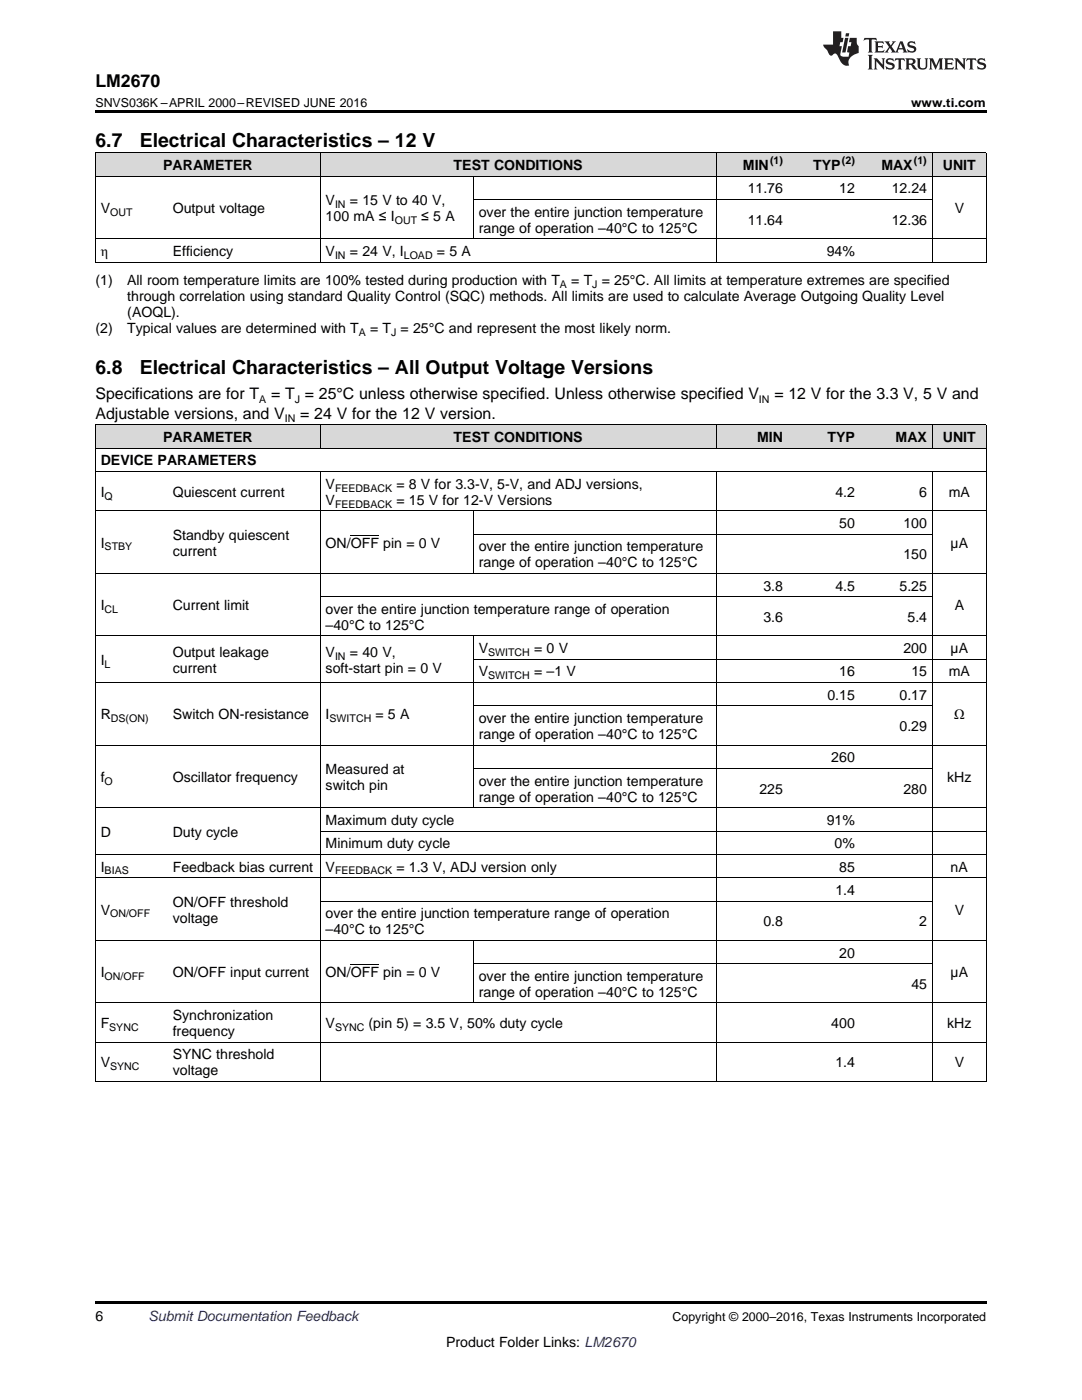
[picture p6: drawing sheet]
<svg xmlns="http://www.w3.org/2000/svg" width="216mm" height="279mm" viewBox="0 0 216 279" stroke-linecap="round" stroke-linejoin="round" font-family="sans-serif">
<defs><g id="words">
<g font-size="3.9">
<text x="19" y="29.3">6.7</text>
<text x="27.9" y="29.3">Electrical Characteristics – 12 V</text>
<text x="19" y="74.5">6.8</text>
<text x="27.9" y="74.5">Electrical Characteristics – All Output Voltage Versions</text>
</g>
<text font-size="3.5" x="19" y="17.3">LM2670</text>
<g font-size="3.2">
<text x="19" y="79.7">Specifications are for T</text>
<text x="19" y="83.6">Adjustable versions, and V</text>
<text x="54.1" y="79.7">= T = 25°C unless otherwise specified. Unless otherwise specified V</text>
<text x="59.9" y="83.6">= 24 V for the 12 V version.</text>
<text x="154.5" y="79.7">= 12 V for the 3.3 V, 5 V and</text>
</g>
<g font-size="2.8">
<text x="32.6" y="33.9">PARAMETER</text>
<text x="90.5" y="33.9">TEST CONDITIONS</text>
<text x="148.2" y="33.9">MIN</text>
<text x="162.3" y="33.9">TYP</text>
<text x="175.9" y="33.9">MAX</text>
<text x="188.1" y="33.9">UNIT</text>
<text x="65" y="40.9">V</text>
<text x="69.8" y="40.9">= 15 V to 40 V,</text>
<text x="149.2" y="38.6">11.76</text>
<text x="167.5" y="38.6">12</text>
<text x="177.9" y="38.6">12.24</text>
<text x="20.1" y="42.5">V</text>
<text x="34.5" y="42.5">Output voltage</text>
<text x="65" y="44.1">100 mA ≤ I</text>
<text x="84.1" y="44.1">≤ 5 A</text>
<text x="95.5" y="43.3">over the entire junction temperature</text>
<text x="95.5" y="46.4">range of operation –40°C to 125°C</text>
<text x="149.2" y="44.8">11.64</text>
<text x="177.9" y="44.8">12.36</text>
<text x="190.5" y="42.5">V</text>
<text x="20.1" y="51.1">η</text>
<text x="34.5" y="51.1">Efficiency</text>
<text x="65" y="51.1">V</text>
<text x="69.8" y="51.1">= 24 V, I</text>
<text x="87.2" y="51.1">= 5 A</text>
<text x="165" y="51.1">94%</text>
<text x="19" y="56.9">(1)</text>
<text x="25.4" y="56.9">All room temperature limits are 100% tested during production with T</text>
<text x="114" y="56.9">= T = 25°C. All limits at temperature extremes are specified</text>
<text x="25.4" y="60.1">through correlation using standard Quality Control (SQC) methods. All limits are used to calculate Average Outgoing Quality Level</text>
<text x="25.4" y="63.3">(AOQL).</text>
<text x="19" y="66.5">(2)</text>
<text x="25.4" y="66.5">Typical values are determined with T</text>
<text x="73.8" y="66.5">= T = 25°C and represent the most likely norm.</text>
<text x="32.6" y="88.2">PARAMETER</text>
<text x="90.5" y="88.2">TEST CONDITIONS</text>
<text x="151.1" y="88.2">MIN</text>
<text x="165.1" y="88.2">TYP</text>
<text x="178.7" y="88.2">MAX</text>
<text x="188.1" y="88.2">UNIT</text>
<text x="20.1" y="92.9">DEVICE PARAMETERS</text>
<text x="20.1" y="99.1">I</text>
<text x="34.5" y="99.1">Quiescent current</text>
<text x="65" y="97.5">V</text>
<text x="65" y="100.7">V</text>
<text x="79.1" y="97.5">= 8 V for 3.3-V, 5-V, and ADJ versions,</text>
<text x="79.1" y="100.7">= 15 V for 12-V Versions</text>
<text x="166.7" y="99.1">4.2</text>
<text x="183.4" y="99.1">6</text>
<text x="189.3" y="99.1">mA</text>
<text x="34.5" y="107.7">Standby quiescent</text>
<text x="167.5" y="105.4">50</text>
<text x="180.3" y="105.4">100</text>
<text x="20.1" y="109.3">I</text>
<text x="34.5" y="110.9">current</text>
<text x="65" y="109.3">ON/OFF pin = 0 V</text>
<text x="95.5" y="110">over the entire junction temperature</text>
<text x="95.5" y="113.2">range of operation –40°C to 125°C</text>
<text x="180.3" y="111.6">150</text>
<text x="189.7" y="109.3">µA</text>
<text x="152.3" y="117.9">3.8</text>
<text x="166.7" y="117.9">4.5</text>
<text x="179.5" y="117.9">5.25</text>
<text x="20.1" y="121.8">I</text>
<text x="34.5" y="121.8">Current limit</text>
<text x="65" y="122.5">over the entire junction temperature range of operation</text>
<text x="65" y="125.7">–40°C to 125°C</text>
<text x="152.3" y="124.1">3.6</text>
<text x="181.1" y="124.1">5.4</text>
<text x="190.5" y="121.8">A</text>
<text x="34.5" y="131.1">Output leakage</text>
<text x="65" y="131.1">V</text>
<text x="69.8" y="131.1">= 40 V,</text>
<text x="95.5" y="130.4">V</text>
<text x="106.6" y="130.4">= 0 V</text>
<text x="180.3" y="130.4">200</text>
<text x="189.7" y="130.4">µA</text>
<text x="20.1" y="132.7">I</text>
<text x="34.5" y="134.3">current</text>
<text x="65" y="134.3">soft-start pin = 0 V</text>
<text x="95.5" y="135">V</text>
<text x="106.6" y="135">= –1 V</text>
<text x="167.5" y="135">16</text>
<text x="181.9" y="135">15</text>
<text x="189.3" y="135">mA</text>
<text x="20.1" y="143.6">R</text>
<text x="34.5" y="143.6">Switch ON-resistance</text>
<text x="65" y="143.6">I</text>
<text x="74.9" y="143.6">= 5 A</text>
<text x="165.1" y="139.7">0.15</text>
<text x="179.5" y="139.7">0.17</text>
<text x="190.4" y="143.6">Ω</text>
<text x="95.5" y="144.3">over the entire junction temperature</text>
<text x="95.5" y="147.5">range of operation –40°C to 125°C</text>
<text x="179.5" y="145.9">0.29</text>
<text x="65" y="154.5">Measured at</text>
<text x="165.9" y="152.2">260</text>
<text x="20.1" y="156.1">f</text>
<text x="34.5" y="156.1">Oscillator frequency</text>
<text x="65" y="157.7">switch pin</text>
<text x="95.5" y="156.8">over the entire junction temperature</text>
<text x="95.5" y="160">range of operation –40°C to 125°C</text>
<text x="151.5" y="158.4">225</text>
<text x="180.3" y="158.4">280</text>
<text x="189" y="156.1">kHz</text>
<text x="20.1" y="167">D</text>
<text x="34.5" y="167">Duty cycle</text>
<text x="65" y="164.6">Maximum duty cycle</text>
<text x="165" y="164.6">91%</text>
<text x="20.1" y="174">I</text>
<text x="34.5" y="174">Feedback bias current</text>
<text x="65" y="169.3">Minimum duty cycle</text>
<text x="65" y="174">V</text>
<text x="79.1" y="174">= 1.3 V, ADJ version only</text>
<text x="166.5" y="169.3">0%</text>
<text x="167.5" y="174">85</text>
<text x="189.7" y="174">nA</text>
<text x="166.7" y="178.6">1.4</text>
<text x="20.1" y="182.5">V</text>
<text x="34.5" y="180.9">ON/OFF threshold</text>
<text x="34.5" y="184.1">voltage</text>
<text x="65" y="183.3">over the entire junction temperature range of operation</text>
<text x="152.3" y="184.9">0.8</text>
<text x="183.4" y="184.9">2</text>
<text x="190.5" y="182.5">V</text>
<text x="65" y="186.4">–40°C to 125°C</text>
<text x="167.5" y="191.1">20</text>
<text x="20.1" y="195">I</text>
<text x="34.5" y="195">ON/OFF input current</text>
<text x="65" y="195">ON/OFF pin = 0 V</text>
<text x="95.5" y="195.8">over the entire junction temperature</text>
<text x="181.9" y="197.3">45</text>
<text x="189.7" y="195">µA</text>
<text x="34.5" y="203.6">Synchronization</text>
<text x="95.5" y="198.9">range of operation –40°C to 125°C</text>
<text x="20.1" y="205.2">F</text>
<text x="34.5" y="206.8">frequency</text>
<text x="65" y="205.2">V</text>
<text x="73.6" y="205.2">(pin 5) = 3.5 V, 50% duty cycle</text>
<text x="165.9" y="205.2">400</text>
<text x="189" y="205.2">kHz</text>
<text x="20.1" y="213">V</text>
<text x="34.5" y="211.4">SYNC threshold</text>
<text x="34.5" y="214.6">voltage</text>
<text x="166.7" y="213">1.4</text>
<text x="190.5" y="213">V</text>
<text x="19" y="263.6">6</text>
<text x="89" y="268.9">Product Folder Links: LM2670</text>
</g>
<text font-size="2.8" fill="#0000c8" x="29.6" y="263.6">Submit Documentation Feedback</text>
<g font-size="2.5">
<text x="19" y="21.4">SNVS036K –APRIL 2000–REVISED JUNE 2016</text>
<text x="181.8" y="21.4">www.ti.com</text>
<text x="134.2" y="263.6">Copyright © 2000–2016, Texas Instruments Incorporated</text>
</g>
<g font-size="2.1">
<text x="153.7" y="32.8">(1)</text>
<text x="168" y="32.8">(2)</text>
<text x="182.4" y="32.8">(1)</text>
<text x="66.9" y="41.5">IN</text>
<text x="22" y="43.1">OUT</text>
<text x="78.8" y="44.7">OUT</text>
<text x="66.9" y="51.6">IN</text>
<text x="80.6" y="51.6">LOAD</text>
<text x="111.7" y="57.5">A</text>
<text x="118.2" y="57.5">J</text>
<text x="71.6" y="67">A</text>
<text x="78" y="67">J</text>
<text x="51.7" y="80.3">A</text>
<text x="58.8" y="80.3">J</text>
<text x="151.4" y="80.3">IN</text>
<text x="56.8" y="84.2">IN</text>
<text x="20.9" y="99.7">Q</text>
<text x="66.9" y="98.1">FEEDBACK</text>
<text x="66.9" y="101.3">FEEDBACK</text>
<text x="20.9" y="109.9">STBY</text>
<text x="20.9" y="122.3">CL</text>
<text x="66.9" y="131.7">IN</text>
<text x="97.4" y="130.9">SWITCH</text>
<text x="20.9" y="133.2">L</text>
<text x="97.4" y="135.6">SWITCH</text>
<text x="22.1" y="144.1">DS(ON)</text>
<text x="65.8" y="144.1">SWITCH</text>
<text x="20.9" y="156.6">O</text>
<text x="20.9" y="174.5">BIAS</text>
<text x="66.9" y="174.5">FEEDBACK</text>
<text x="22" y="183.1">ON/OFF</text>
<text x="20.9" y="195.6">ON/OFF</text>
<text x="21.8" y="205.7">SYNC</text>
<text x="66.9" y="205.7">SYNC</text>
<text x="22" y="213.6">SYNC</text>
</g>
</g></defs>
<g fill="#d8d8d8">
<path d="M19 84.8h14.4v4.7h-14.4z"/>
<path d="M33.4 84.8h30.5v4.7h-30.5z"/>
<path d="M63.9 84.8h30.6v4.7h-30.6z"/>
<path d="M94.5 84.8h48.4v4.7h-48.4z"/>
<path d="M142.9 84.8h14.4v4.7h-14.4z"/>
<path d="M157.3 84.8h14.4v4.7h-14.4z"/>
<path d="M171.7 84.8h14.4v4.7h-14.4z"/>
<path d="M186.1 84.8h10.7v4.7h-10.7z"/>
<path d="M19 30.6h14.4v4.6h-14.4z"/>
<path d="M33.4 30.6h30.5v4.6h-30.5z"/>
<path d="M63.9 30.6h30.6v4.6h-30.6z"/>
<path d="M94.5 30.6h48.4v4.6h-48.4z"/>
<path d="M142.9 30.6h14.4v4.6h-14.4z"/>
<path d="M157.3 30.6h14.4v4.6h-14.4z"/>
<path d="M171.7 30.6h14.4v4.6h-14.4z"/>
<path d="M186.1 30.6h10.7v4.6h-10.7z"/>
</g>
<g fill="#000">
<path d="M19 22h177.8v.5h-177.8zM19 52.3l.2 .1zM63.8 52.3l.1 .1zM94.4 52.3l.1 .1zM142.8 52.3l.1 .1zM157.2 52.3l.1 .1zM171.6 52.3l.1 .1zM185.9 52.3l.2 .1zM196.7 52.3l.1 .1zM19 215.8l.2 .1zM63.8 215.8l.1 .1zM94.4 215.8l.1 .1z"/>
<path d="M142.8 215.8l.1 .1zM157.2 215.8l.1 .1zM171.6 215.8l.1 .1zM185.9 215.8l.2 .1zM196.7 215.8l.1 .1zM19 259.7h177.8v.5h-177.8z"/>
</g>
<g fill="none" stroke="#000" stroke-width=".2">
<path d="M19 35.2h177.8M19 30.5h177.8M19.1 30.5v21.9M63.9 30.5v21.9M94.4 35.2v12.5M94.5 39.8h91.6M142.9 30.5v21.9M186 30.5v21.9M196.8 30.5v21.9M19 52.3h177.8M19 47.6h177.8M19 94.1h177.8"/>
<path d="M19 89.4h177.8M19 84.8h177.8M19.1 84.8v131.1M63.9 84.8v4.7M63.9 94.1v121.8M142.9 84.8v4.7M142.9 94.1v121.8M186 84.8v4.7M186 94.1v121.8M196.8 84.8v131.1M19 114.4h177.8M19 101.9h177.8"/>
<path d="M63.9 119.1h122.2M94.4 102v12.5M94.5 106.6h91.6M19 136.2h177.8M19 126.9h177.8M94.4 126.9v34.4M94.5 131.6h102.3M19 148.7h177.8M94.5 153.4h91.6M94.5 140.9h91.6M19 175.2h177.8M19 170.5h177.8"/>
<path d="M19 161.2h177.8M63.9 179.8h122.2M63.9 165.9h132.9M19 187.7h177.8M94.4 187.7v12.5M94.5 192.3h91.6M19 215.8h177.8M19 208h177.8M19 200.1h177.8"/>
</g>
<g fill="#231f20">
<path d="M172.5 7.6l-.1 .5 .4-.2h.6v.1v2.1l-.2 .4h.9l-.2-.4v-2.1l.1-.1h.5l.5 .2-.2-.5zM174.5 8.3l.2 .3v1.5l-.2 .4h1.8l.2-.6a1.04 1.04 0 0 1-1.3 .2v-.7h.6l.3 .2v-.6l-.3 .2h-.6v-.6l.8-.1 .4 .3-.2-.5zM176.5 8.3l.9 1.1-.9 1.1h.8l-.2-.2 .4-.7 .5 .7-.2 .2h1.5l-.2-.2 .2-.4h.9l.1 .4-.2 .2h1l-.3-.3-.7-1.9h-.5l-.9 2-.8-1 .9-1h-.8l.1 .3-.4 .5-.3-.6 .1-.2zM179.7 8.6l.4 1h-.7zM181.3 8.4a.63 .63 0 0 0-.2 .7 .63 .63 0 0 0 .6 .4l.6 .2 .1 .2a.75 .75 0 0 1-.7 .4 .75 .75 0 0 1-.6-.5l.1 .7 .1-.1a1.11 1.11 0 0 0 1.5-.6 1.13 1.13 0 0 0-1.2-.8l-.1-.4a1.04 1.04 0 0 1 1.2 .2l-.2-.5-.2 .1-.4-.2zM173.2 10.9l.2 .4v2.2l-.2 .4h1l-.3-.4v-2.2l.3-.4zM174.3 11.6l.3 .4v1.5l-.3 .4h.8l-.2-.4v-1.3l1.5 1.7v-1.9l.2-.4h-.7l.2 .4v.9l-1.1-1.3zM177 11.8a.62 .62 0 0 0-.2 .7 .62 .62 0 0 0 .6 .4l.6 .1 .1 .3a.76 .76 0 0 1-.7 .3 .76 .76 0 0 1-.7-.4l.2 .7 .1-.1a1.11 1.11 0 0 0 1.5-.6 1.13 1.13 0 0 0-1.2-.8l-.1-.4a1.04 1.04 0 0 1 1.2 .2l-.2-.6-.2 .1-.5-.1zM178.7 11.6l-.2 .6a.61 .61 0 0 1 .8-.3v1.6l-.2 .4h.9l-.2-.4v-1.6a.63 .63 0 0 1 .7 .3l-.1-.6zM180.6 11.6l.3 .4v1.5l-.3 .4h1l-.2-.2-.1-.8 .6 .2a.76 .76 0 0 0 1.2 .7l-1-1a.58 .58 0 0 0 .6-.5 .58 .58 0 0 0-.5-.6zM181.4 11.9h.1a.45 .45 0 0 1 .5 .1 .45 .45 0 0 1 .1 .5l-.8 .2zM182.9 11.6l.2 .2a2.17 2.17 0 0 0 .3 1.9 .99 .99 0 0 0 1.6-.6v-1.1l.2-.4h-.7l.2 .2a1.92 1.92 0 0 1-.2 1.8 .6 .6 0 0 1-.9-.5v-1.1l.2-.4zM185.4 11.6l.2 .4v1.5l-.2 .4h.7l-.2-.4v-1.4l.8 1.8 .8-1.8v1.4l-.2 .4h.9l-.2-.4v-1.5l.2-.4h-.8l-.6 1.5-.6-1.5zM188.4 11.6l.2 .4v1.5l-.2 .4h1.8l.1-.6a1.04 1.04 0 0 1-1.2 .1v-.6h.5l.4 .2v-.6l-.4 .2h-.5v-.7h.8l.3 .3-.1-.6zM190.5 11.6l.2 .4v1.5l-.2 .4h.7l-.2-.4v-1.3l1.5 1.7v-1.9l.2-.4h-.7l.2 .4v.9l-1.1-1.3zM192.9 11.6l-.1 .6a.61 .61 0 0 1 .7-.3l.1 1.6-.3 .4h1l-.3-.4 .1-1.6a.63 .63 0 0 1 .7 .3l-.1-.6zM195.2 11.8a.62 .62 0 0 0-.2 .7 .62 .62 0 0 0 .6 .4l.6 .1 .1 .3a.76 .76 0 0 1-.7 .3 .76 .76 0 0 1-.6-.4l.1 .7 .1-.1a1.11 1.11 0 0 0 1.6-.6 1.13 1.13 0 0 0-1.3-.8l-.1-.4a1.04 1.04 0 0 1 1.2 .2l-.1-.6-.2 .1-.5-.1z"/>
<path d="M166.2 6.3v2.6h-1.9v.4l.8 .9a.91 .91 0 0 0 1 .8 .56 .56 0 0 1 .5-.3 .56 .56 0 0 1 .5 .3l.4 .8a1.53 1.53 0 0 0 1.9 1.2 1.54 1.54 0 0 1 1-2.1l.9-.3v-1.4a1.52 1.52 0 0 1-.4-1.6h-1.3l-.2 .8h.5l-.2 .8h-.5l-.1 1v.2l.4 .1-.2 .8a1.93 1.93 0 0 1-1.6-.3l.3-1.8h-.5l.2-.8h.4l.2-.8h-.4v-1.3zM168.6 7.6l-.6 2.9h.7l.6-2.9zM168.8 6.6l-.1 .7h.6l.2-.7z"/>
</g>
<path d="M70 106.8h5.6M70 192.5h5.6" fill="none" stroke="#000" stroke-width=".2"/>
<use href="#words"/>
</svg>
